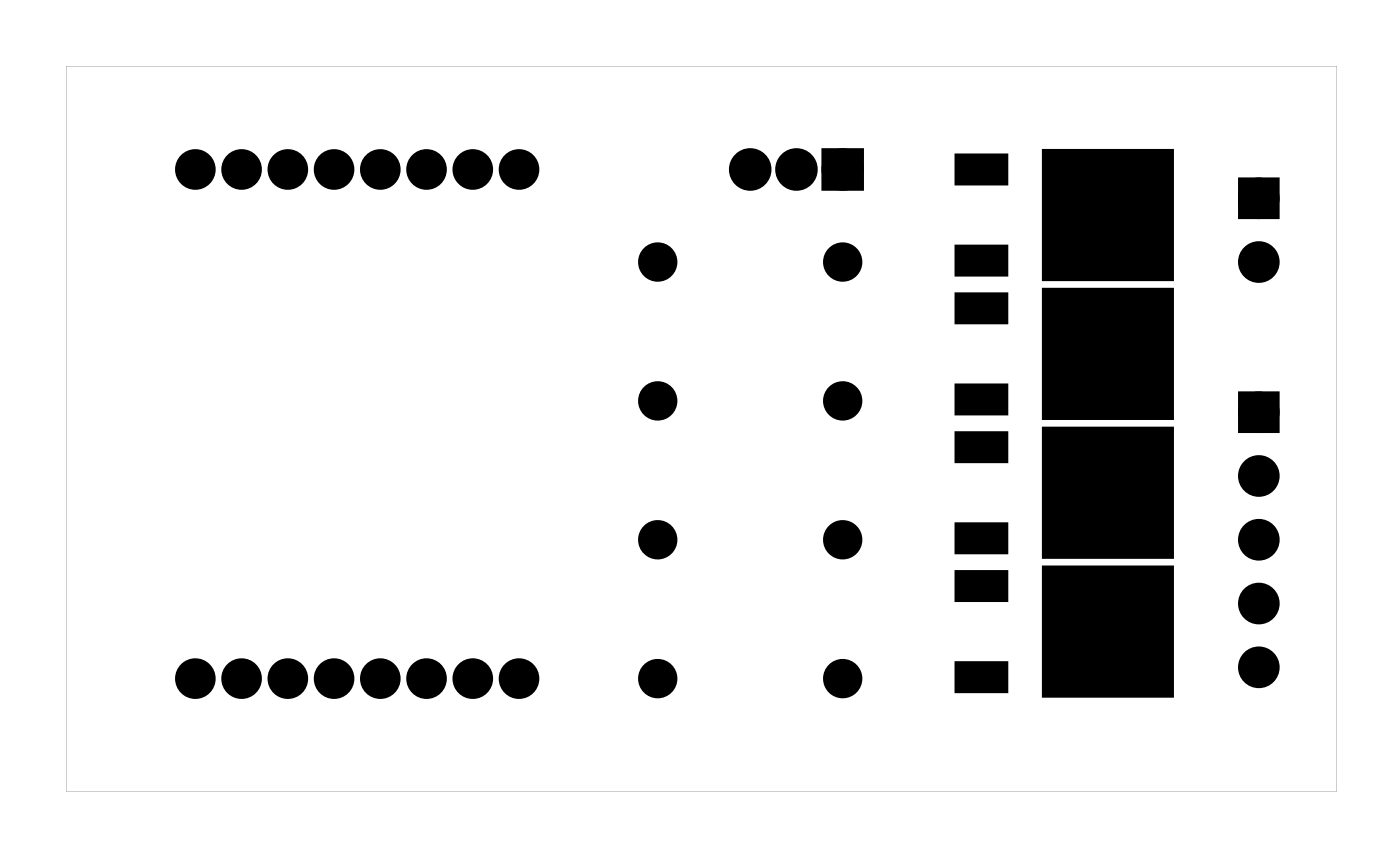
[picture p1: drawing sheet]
<svg xmlns="http://www.w3.org/2000/svg" width="77mm" height="47mm" viewBox="0 0 77 47" stroke-linecap="round" stroke-linejoin="round" font-family="sans-serif">
<g fill="#000">
<path d="M45.5 8.5h1.6v1.6h-1.6zM52.6 16.2h2.7v1.5h-2.7zM52.6 8.6h2.7v1.5h-2.7zM52.6 13.6h2.7v1.5h-2.7zM57.4 8.3h7v7h-7zM68.4 10.1h1.5v1.5h-1.5zM52.6 31.4h2.7v1.5h-2.7zM52.6 36.4h2.7v1.5h-2.7zM52.6 23.8h2.7v1.5h-2.7zM52.6 28.8h2.7v1.5h-2.7zM52.6 21.2h2.7v1.5h-2.7zM57.4 31.2h7v7h-7z"/>
<path d="M57.4 23.5h7v7h-7zM57.4 15.9h7v7h-7zM68.4 21.9h1.5v1.5h-1.5z"/>
<path d="M3.6 3.6v39.8h69.8v-39.8zM3.6 3.6h69.8v39.8h-69.8z"/>
</g>
<g fill="#000">
<circle cx="10.7" cy="9.3" r=".72"/>
<circle cx="13.3" cy="9.3" r=".72"/>
<circle cx="15.8" cy="9.3" r=".72"/>
<circle cx="18.4" cy="9.3" r=".72"/>
<circle cx="20.9" cy="9.3" r=".72"/>
<circle cx="23.4" cy="9.3" r=".72"/>
<circle cx="26" cy="9.3" r=".72"/>
<circle cx="28.5" cy="9.3" r=".72"/>
<circle cx="36.1" cy="14.4" r=".7"/>
<circle cx="41.2" cy="9.3" r=".79"/>
<circle cx="43.8" cy="9.3" r=".79"/>
<circle cx="46.3" cy="14.4" r=".7"/>
<circle cx="46.3" cy="9.3" r=".79"/>
<circle cx="69.2" cy="10.9" r=".76"/>
<circle cx="69.2" cy="14.4" r=".76"/>
<circle cx="10.7" cy="37.2" r=".72"/>
<circle cx="13.3" cy="37.2" r=".72"/>
<circle cx="15.8" cy="37.2" r=".72"/>
<circle cx="18.4" cy="37.2" r=".72"/>
<circle cx="20.9" cy="37.2" r=".72"/>
<circle cx="23.4" cy="37.2" r=".72"/>
<circle cx="26" cy="37.2" r=".72"/>
<circle cx="28.5" cy="37.2" r=".72"/>
<circle cx="36.1" cy="29.6" r=".7"/>
<circle cx="36.1" cy="37.2" r=".7"/>
<circle cx="36.1" cy="22" r=".7"/>
<circle cx="46.3" cy="29.6" r=".7"/>
<circle cx="46.3" cy="37.2" r=".7"/>
<circle cx="46.3" cy="22" r=".7"/>
<circle cx="69.2" cy="29.6" r=".76"/>
<circle cx="69.2" cy="33.1" r=".76"/>
<circle cx="69.2" cy="22.6" r=".76"/>
<circle cx="69.2" cy="36.6" r=".76"/>
<circle cx="69.2" cy="26.1" r=".76"/>
</g>
<g fill="none" stroke="#000" stroke-width=".76" stroke-linecap="butt">
<path d="M45.5 8.5h1.6v1.6h-1.6zM68.4 10.1h1.5v1.5h-1.5zM68.4 21.9h1.5v1.5h-1.5z"/>
<circle cx="36.1" cy="14.4" r=".7"/>
<circle cx="41.2" cy="9.3" r=".79"/>
<circle cx="43.8" cy="9.3" r=".79"/>
<circle cx="46.3" cy="14.4" r=".7"/>
<circle cx="46.3" cy="9.3" r=".79"/>
<circle cx="69.2" cy="10.9" r=".76"/>
<circle cx="69.2" cy="14.4" r=".76"/>
<circle cx="36.1" cy="37.2" r=".7"/>
<circle cx="36.1" cy="22" r=".7"/>
<circle cx="36.1" cy="29.6" r=".7"/>
<circle cx="46.3" cy="29.6" r=".7"/>
<circle cx="46.3" cy="22" r=".7"/>
<circle cx="46.3" cy="37.2" r=".7"/>
<circle cx="69.2" cy="36.6" r=".76"/>
<circle cx="69.2" cy="29.6" r=".76"/>
<circle cx="69.2" cy="22.6" r=".76"/>
<circle cx="69.2" cy="33.1" r=".76"/>
<circle cx="69.2" cy="26.1" r=".76"/>
</g>
<path d="M52.6 16.2h2.7v1.5h-2.7zM52.6 8.6h2.7v1.5h-2.7zM52.6 13.6h2.7v1.5h-2.7zM57.4 15.9h7v7h-7zM57.4 8.3h7v7h-7zM52.6 31.4h2.7v1.5h-2.7zM52.6 36.4h2.7v1.5h-2.7zM52.6 23.8h2.7v1.5h-2.7zM52.6 28.8h2.7v1.5h-2.7zM52.6 21.2h2.7v1.5h-2.7zM57.4 31.2h7v7h-7zM57.4 23.5h7v7h-7z" fill="none" stroke="#000" stroke-width=".25"/>
<g fill="none" stroke="#000" stroke-width=".78" stroke-linecap="butt">
<circle cx="10.7" cy="9.3" r=".72"/>
<circle cx="13.3" cy="9.3" r=".72"/>
<circle cx="15.8" cy="9.3" r=".72"/>
<circle cx="18.4" cy="9.3" r=".72"/>
<circle cx="20.9" cy="9.3" r=".72"/>
<circle cx="23.4" cy="9.3" r=".72"/>
<circle cx="26" cy="9.3" r=".72"/>
<circle cx="28.5" cy="9.3" r=".72"/>
<circle cx="10.7" cy="37.2" r=".72"/>
<circle cx="13.3" cy="37.2" r=".72"/>
<circle cx="15.8" cy="37.2" r=".72"/>
<circle cx="18.4" cy="37.2" r=".72"/>
<circle cx="20.9" cy="37.2" r=".72"/>
<circle cx="23.4" cy="37.2" r=".72"/>
<circle cx="26" cy="37.2" r=".72"/>
<circle cx="28.5" cy="37.2" r=".72"/>
</g>
</svg>
